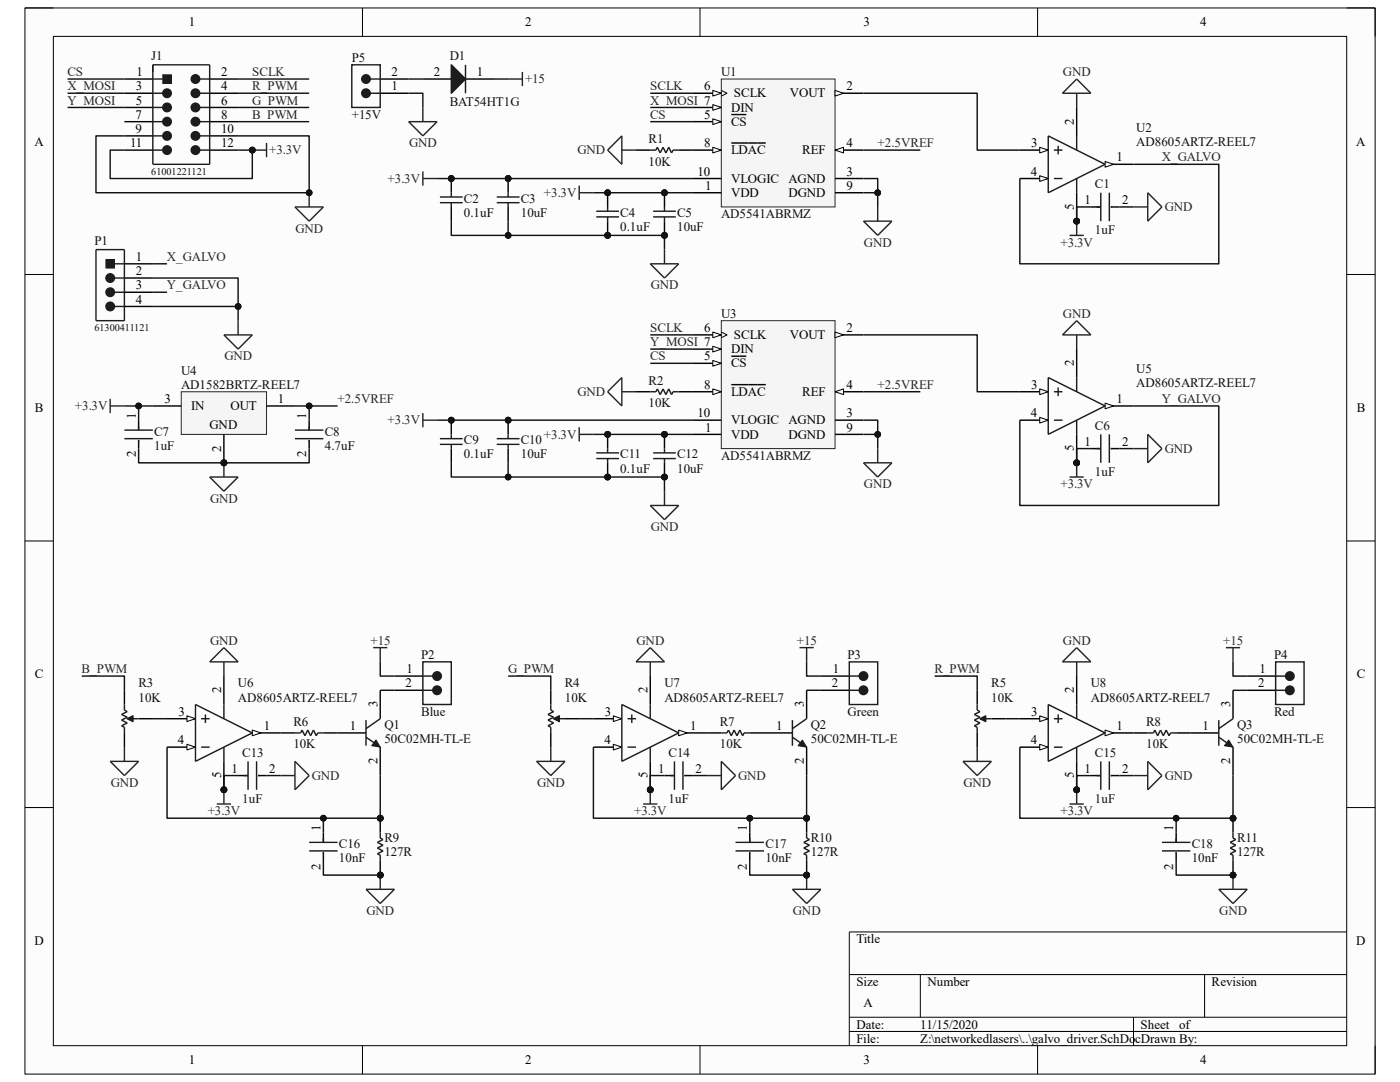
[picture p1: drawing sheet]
<svg xmlns="http://www.w3.org/2000/svg" width="279mm" height="216mm" viewBox="0 0 279 216" stroke-linecap="round" stroke-linejoin="round" font-family="sans-serif">
<defs><g id="words">
<g font-size="2.6">
<text x="37.7" y="5.2">1</text>
<text x="104.8" y="5.2">2</text>
<text x="172.3" y="5.2">3</text>
<text x="239.5" y="5.2">4</text>
<text x="27.3" y="15.2">1</text>
<text x="44.1" y="15.2">2</text>
<text x="78.1" y="15.2">2</text>
<text x="86.6" y="15.2">2</text>
<text x="95.2" y="15.2">1</text>
<text x="27.1" y="23.7">7</text>
<text x="27.1" y="20.9">5</text>
<text x="27.1" y="18">3</text>
<text x="44.1" y="18">4</text>
<text x="44.1" y="20.9">6</text>
<text x="44.1" y="23.7">8</text>
<text x="78.1" y="18">1</text>
<text x="140.5" y="18">6</text>
<text x="140.5" y="23.7">5</text>
<text x="145.9" y="22.3">DIN</text>
<text x="146.5" y="19.4">SCLK</text>
<text x="157.6" y="19.4">VOUT</text>
<text x="168.9" y="18">2</text>
<text x="6.9" y="29">A</text>
<text x="26" y="29.4">11</text>
<text x="27.1" y="26.5">9</text>
<text x="44.1" y="26.5">10</text>
<text x="44.1" y="29.4">12</text>
<text x="140.5" y="29.4">8</text>
<text x="145.9" y="25.1">CS</text>
<text x="168.9" y="29.4">4</text>
<text x="205.8" y="29.4">3</text>
<text x="214.3" y="24.8" transform="rotate(-90 214.3 24.8)">2</text>
<text x="270.7" y="29">A</text>
<text x="139.2" y="35.1">10</text>
<text x="145.9" y="30.8">LDAC</text>
<text x="160.1" y="30.8">REF</text>
<text x="168.9" y="35.1">3</text>
<text x="205.7" y="35.1">4</text>
<text x="222.8" y="32.2">1</text>
<text x="140.7" y="37.9">1</text>
<text x="145.9" y="39.3">VDD</text>
<text x="145.9" y="36.4">VLOGIC</text>
<text x="157.4" y="36.4">AGND</text>
<text x="157.4" y="39.3">DGND</text>
<text x="168.9" y="37.9">9</text>
<text x="214.3" y="41.8" transform="rotate(-90 214.3 41.8)">5</text>
<text x="216.5" y="40.7">1</text>
<text x="223.9" y="40.7">2</text>
<text x="27.1" y="52.1">1</text>
<text x="27.1" y="54.9">2</text>
<text x="27.1" y="57.7">3</text>
<text x="27.1" y="60.6">4</text>
<text x="140.5" y="66.3">6</text>
<text x="140.5" y="71.9">5</text>
<text x="145.9" y="70.5">DIN</text>
<text x="146.5" y="67.6">SCLK</text>
<text x="157.6" y="67.6">VOUT</text>
<text x="168.9" y="66.3">2</text>
<text x="140.5" y="77.6">8</text>
<text x="145.9" y="73.3">CS</text>
<text x="168.9" y="77.6">4</text>
<text x="205.8" y="77.6">3</text>
<text x="214.3" y="73.1" transform="rotate(-90 214.3 73.1)">2</text>
<text x="7" y="82.2">B</text>
<text x="27.1" y="83.6" transform="rotate(-90 27.1 83.6)">1</text>
<text x="32.8" y="80.4">3</text>
<text x="38.1" y="81.8">IN</text>
<text x="46" y="81.8">OUT</text>
<text x="55.5" y="80.4">1</text>
<text x="61.1" y="83.6" transform="rotate(-90 61.1 83.6)">1</text>
<text x="139.2" y="83.3">10</text>
<text x="145.9" y="79">LDAC</text>
<text x="160.1" y="79">REF</text>
<text x="168.9" y="83.3">3</text>
<text x="205.7" y="83.3">4</text>
<text x="222.8" y="80.4">1</text>
<text x="270.8" y="82.2">B</text>
<text x="41.8" y="85.6">GND</text>
<text x="140.7" y="86.1">1</text>
<text x="145.9" y="87.5">VDD</text>
<text x="145.9" y="84.7">VLOGIC</text>
<text x="157.4" y="84.7">AGND</text>
<text x="157.4" y="87.5">DGND</text>
<text x="168.9" y="86.1">9</text>
<text x="216.5" y="88.9">1</text>
<text x="223.9" y="88.9">2</text>
<text x="27.1" y="91.3" transform="rotate(-90 27.1 91.3)">2</text>
<text x="44.1" y="90.1" transform="rotate(-90 44.1 90.1)">2</text>
<text x="61.1" y="91.3" transform="rotate(-90 61.1 91.3)">2</text>
<text x="214.3" y="90" transform="rotate(-90 214.3 90)">5</text>
<text x="7" y="135.4">C</text>
<text x="80.9" y="137.2">2</text>
<text x="81.2" y="134.3">1</text>
<text x="166" y="137.2">2</text>
<text x="166.2" y="134.3">1</text>
<text x="251.1" y="137.2">2</text>
<text x="251.3" y="134.3">1</text>
<text x="270.8" y="135.4">C</text>
<text x="35.6" y="142.8">3</text>
<text x="44.1" y="138.3" transform="rotate(-90 44.1 138.3)">2</text>
<text x="75.3" y="141.1" transform="rotate(-90 75.3 141.1)">3</text>
<text x="120.7" y="142.8">3</text>
<text x="129.2" y="138.3" transform="rotate(-90 129.2 138.3)">2</text>
<text x="160.4" y="141.1" transform="rotate(-90 160.4 141.1)">3</text>
<text x="205.8" y="142.8">3</text>
<text x="214.3" y="138.3" transform="rotate(-90 214.3 138.3)">2</text>
<text x="245.5" y="141.1" transform="rotate(-90 245.5 141.1)">3</text>
<text x="35.5" y="148.5">4</text>
<text x="52.6" y="145.7">1</text>
<text x="69.8" y="145.7">1</text>
<text x="120.6" y="148.5">4</text>
<text x="137.7" y="145.7">1</text>
<text x="154.9" y="145.7">1</text>
<text x="205.7" y="148.5">4</text>
<text x="222.8" y="145.7">1</text>
<text x="240" y="145.7">1</text>
<text x="44.1" y="155.3" transform="rotate(-90 44.1 155.3)">5</text>
<text x="46.2" y="154.2">1</text>
<text x="53.7" y="154.2">2</text>
<text x="75.3" y="152.5" transform="rotate(-90 75.3 152.5)">2</text>
<text x="129.2" y="155.3" transform="rotate(-90 129.2 155.3)">5</text>
<text x="131.4" y="154.2">1</text>
<text x="138.8" y="154.2">2</text>
<text x="160.4" y="152.5" transform="rotate(-90 160.4 152.5)">2</text>
<text x="214.3" y="155.3" transform="rotate(-90 214.3 155.3)">5</text>
<text x="216.5" y="154.2">1</text>
<text x="223.9" y="154.2">2</text>
<text x="245.5" y="152.5" transform="rotate(-90 245.5 152.5)">2</text>
<text x="64" y="165.8" transform="rotate(-90 64 165.8)">1</text>
<text x="149.1" y="165.8" transform="rotate(-90 149.1 165.8)">1</text>
<text x="234.1" y="165.8" transform="rotate(-90 234.1 165.8)">1</text>
<text x="64" y="173.5" transform="rotate(-90 64 173.5)">2</text>
<text x="149.1" y="173.5" transform="rotate(-90 149.1 173.5)">2</text>
<text x="234.1" y="173.5" transform="rotate(-90 234.1 173.5)">2</text>
<text x="6.9" y="188.6">D</text>
<text x="170.9" y="188.2">Title</text>
<text x="270.7" y="188.6">D</text>
<text x="170.9" y="196.7">Size</text>
<text x="185.1" y="196.7">Number</text>
<text x="241.8" y="196.7">Revision</text>
<text x="172.3" y="201">A</text>
<text x="170.9" y="205.2">Date:</text>
<text x="170.9" y="208.1">File:</text>
<text x="183.6" y="208.1">Z:\networkedlasers\..\galvo_driver.SchDocDrawn By:</text>
<text x="183.6" y="205.2">11/15/2020</text>
<text x="227.6" y="205.2">Sheet</text>
<text x="235.3" y="205.2">of</text>
<text x="37.7" y="212.3">1</text>
<text x="104.8" y="212.3">2</text>
<text x="172.3" y="212.3">3</text>
<text x="239.5" y="212.3">4</text>
</g>
<g font-size="2.6" fill="#262626">
<text x="13.5" y="15.2">CS</text>
<text x="50.3" y="15.2">SCLK</text>
<text x="104.8" y="16.6">+15</text>
<text x="212.1" y="15.2">GND</text>
<text x="13.5" y="18">X_MOSI</text>
<text x="13.5" y="20.9">Y_MOSI</text>
<text x="50.3" y="18">R_PWM</text>
<text x="50.3" y="20.9">G_PWM</text>
<text x="50.3" y="23.7">B_PWM</text>
<text x="129.8" y="18">SCLK</text>
<text x="129.8" y="20.9">X_MOSI 7</text>
<text x="129.8" y="23.7">CS</text>
<text x="81.7" y="29.4">GND</text>
<text x="175.1" y="29.4">+2.5VREF</text>
<text x="53.7" y="30.8">+3.3V</text>
<text x="115.2" y="30.8">GND</text>
<text x="231.9" y="32.2">X_GALVO</text>
<text x="77.3" y="36.4">+3.3V</text>
<text x="108.5" y="39.3">+3.3V</text>
<text x="59" y="46.4">GND</text>
<text x="232.5" y="42.1">GND</text>
<text x="33.3" y="52.1">X_GALVO</text>
<text x="172.4" y="49.2">GND</text>
<text x="211.6" y="49.2">+3.3V</text>
<text x="33.3" y="57.7">Y_GALVO</text>
<text x="129.9" y="57.7">GND</text>
<text x="212.1" y="63.4">GND</text>
<text x="44.8" y="71.9">GND</text>
<text x="129.8" y="66.3">SCLK</text>
<text x="129.8" y="69.1">Y_MOSI 7</text>
<text x="129.8" y="71.9">CS</text>
<text x="175.1" y="77.6">+2.5VREF</text>
<text x="14.9" y="81.8">+3.3V</text>
<text x="67.4" y="80.4">+2.5VREF</text>
<text x="115.2" y="79">GND</text>
<text x="231.9" y="80.4">Y_GALVO</text>
<text x="77.3" y="84.7">+3.3V</text>
<text x="108.5" y="87.5">+3.3V</text>
<text x="232.5" y="90.3">GND</text>
<text x="42" y="100.3">GND</text>
<text x="172.4" y="97.5">GND</text>
<text x="211.6" y="97.5">+3.3V</text>
<text x="129.9" y="106">GND</text>
<text x="42" y="128.7">GND</text>
<text x="74" y="128.7">+15</text>
<text x="127" y="128.7">GND</text>
<text x="159" y="128.7">+15</text>
<text x="212.1" y="128.7">GND</text>
<text x="244.1" y="128.7">+15</text>
<text x="16.3" y="134.3">B_PWM</text>
<text x="101.4" y="134.3">G_PWM</text>
<text x="186.5" y="134.3">R_PWM</text>
<text x="62.2" y="155.6">GND</text>
<text x="147.3" y="155.6">GND</text>
<text x="232.5" y="155.6">GND</text>
<text x="22.1" y="157">GND</text>
<text x="107.2" y="157">GND</text>
<text x="192.3" y="157">GND</text>
<text x="41.4" y="162.7">+3.3V</text>
<text x="126.5" y="162.7">+3.3V</text>
<text x="211.6" y="162.7">+3.3V</text>
<text x="73.2" y="182.5">GND</text>
<text x="158.2" y="182.5">GND</text>
<text x="243.3" y="182.5">GND</text>
</g>
<g font-size="2.6" fill="#0e0e0e">
<text x="30.2" y="12.1">J1</text>
<text x="70.2" y="12.4">P5</text>
<text x="89.7" y="12.1">D1</text>
<text x="143.9" y="15.2">U1</text>
<text x="70.2" y="23.7">+15V</text>
<text x="89.7" y="21.2">BAT54HT1G</text>
<text x="129.5" y="28.5">R1</text>
<text x="226.8" y="26.2">U2</text>
<text x="226.8" y="29.1">AD8605ARTZ-REEL7</text>
<text x="129.5" y="33.1">10K</text>
<text x="92.6" y="40.4">C2</text>
<text x="103.9" y="40.4">C3</text>
<text x="218.5" y="37.6">C1</text>
<text x="92.6" y="43.3">0.1uF</text>
<text x="103.9" y="43.3">10uF</text>
<text x="123.8" y="43.3">C4</text>
<text x="123.8" y="46.1">0.1uF</text>
<text x="135.1" y="43.3">C5</text>
<text x="135.1" y="46.1">10uF</text>
<text x="143.9" y="43.6">AD5541ABRMZ</text>
<text x="218.5" y="46.7">1uF</text>
<text x="18.8" y="48.9">P1</text>
<text x="143.9" y="63.4">U3</text>
<text x="36.2" y="74.8">U4</text>
<text x="36.2" y="77.6">AD1582BRTZ-REEL7</text>
<text x="129.5" y="76.8">R2</text>
<text x="226.8" y="74.5">U5</text>
<text x="226.8" y="77.3">AD8605ARTZ-REEL7</text>
<text x="129.5" y="81.3">10K</text>
<text x="30.8" y="87">C7</text>
<text x="30.8" y="89.8">1uF</text>
<text x="64.8" y="87">C8</text>
<text x="64.8" y="89.8">4.7uF</text>
<text x="92.6" y="88.6">C9</text>
<text x="103.9" y="88.6">C10</text>
<text x="218.5" y="85.8">C6</text>
<text x="92.6" y="91.5">0.1uF</text>
<text x="103.9" y="91.5">10uF</text>
<text x="123.8" y="91.5">C11</text>
<text x="123.8" y="94.3">0.1uF</text>
<text x="135.1" y="91.5">C12</text>
<text x="135.1" y="94.3">10uF</text>
<text x="143.9" y="91.8">AD5541ABRMZ</text>
<text x="218.5" y="94.9">1uF</text>
<text x="84.1" y="131.5">P2</text>
<text x="169.2" y="131.5">P3</text>
<text x="254.3" y="131.5">P4</text>
<text x="27.6" y="137.2">R3</text>
<text x="47.5" y="137.2">U6</text>
<text x="112.7" y="137.2">R4</text>
<text x="132.6" y="137.2">U7</text>
<text x="197.8" y="137.2">R5</text>
<text x="217.7" y="137.2">U8</text>
<text x="27.6" y="140">10K</text>
<text x="47.5" y="140">AD8605ARTZ-REEL7</text>
<text x="84.1" y="142.8">Blue</text>
<text x="112.7" y="140">10K</text>
<text x="132.6" y="140">AD8605ARTZ-REEL7</text>
<text x="169.2" y="142.8">Green</text>
<text x="197.8" y="140">10K</text>
<text x="217.7" y="140">AD8605ARTZ-REEL7</text>
<text x="254.3" y="142.8">Red</text>
<text x="58.5" y="144.8">R6</text>
<text x="58.5" y="149.4">10K</text>
<text x="76.7" y="145.4">Q1</text>
<text x="76.7" y="148.2">50C02MH-TL-E</text>
<text x="143.6" y="144.8">R7</text>
<text x="143.6" y="149.4">10K</text>
<text x="161.8" y="145.4">Q2</text>
<text x="161.8" y="148.2">50C02MH-TL-E</text>
<text x="228.7" y="144.8">R8</text>
<text x="228.7" y="149.4">10K</text>
<text x="246.9" y="145.4">Q3</text>
<text x="246.9" y="148.2">50C02MH-TL-E</text>
<text x="48.3" y="151">C13</text>
<text x="133.4" y="151">C14</text>
<text x="218.5" y="151">C15</text>
<text x="48.3" y="160.1">1uF</text>
<text x="133.4" y="160.1">1uF</text>
<text x="218.5" y="160.1">1uF</text>
<text x="67.6" y="169.2">C16</text>
<text x="67.6" y="172">10nF</text>
<text x="76.7" y="168.1">R9</text>
<text x="76.7" y="170.9">127R</text>
<text x="152.7" y="169.2">C17</text>
<text x="152.7" y="172">10nF</text>
<text x="161.8" y="168.1">R10</text>
<text x="161.8" y="170.9">127R</text>
<text x="237.8" y="169.2">C18</text>
<text x="237.8" y="172">10nF</text>
<text x="246.9" y="168.1">R11</text>
<text x="246.9" y="170.9">127R</text>
</g>
<g font-size="2" fill="#0e0e0e">
<text x="30.2" y="34.9">61001221121</text>
<text x="18.8" y="66.1">61300411121</text>
</g>
</g></defs>
<path d="M5 1.6h269.4v212.7h-269.4z" fill-rule="evenodd" fill="#fcfcfc"/>
<path d="M5 1.6h269.4v212.7h-269.4z" fill="none" stroke="#000" stroke-width=".2"/>
<path d="M10.6 7.3h258.2v201.4h-258.2z" fill-rule="evenodd" fill="#fcfcfc"/>
<g fill="none" stroke="#000" stroke-width=".2">
<path d="M5 1.6h5.6M10.6 7.3h258.2v201.4h-258.2zM72.3 1.6v5.7M139.7 1.6v5.7M207.1 1.6v5.7M268.8 1.6h5.6v5.7M5 54.8h5.6M268.8 54.8h5.6M5 107.9h5.6M268.8 107.9h5.6M5 161.1h5.6M268.8 161.1h5.6"/>
<path d="M169.5 194.5h99.3M183.7 194.5v8.5M240.4 194.5v8.5M268.8 186h-99.3v22.7M72.3 208.7v5.6M139.7 208.7v5.6M169.5 203h99.3M169.5 205.8h99.3M207.1 208.7v5.6M226.2 203v5.7M274.4 208.7v5.6"/>
</g>
<circle cx="39" cy="18.6" r=".85" fill="#1c1c1c"/>
<circle cx="39" cy="18.6" r=".85" fill="none" stroke="#1c1c1c" stroke-width=".28"/>
<circle cx="33.3" cy="21.4" r=".85" fill="#1c1c1c"/>
<circle cx="33.3" cy="21.4" r=".85" fill="none" stroke="#1c1c1c" stroke-width=".28"/>
<circle cx="33.3" cy="24.3" r=".85" fill="#1c1c1c"/>
<circle cx="33.3" cy="24.3" r=".85" fill="none" stroke="#1c1c1c" stroke-width=".28"/>
<circle cx="33.3" cy="27.1" r=".85" fill="#1c1c1c"/>
<circle cx="33.3" cy="27.1" r=".85" fill="none" stroke="#1c1c1c" stroke-width=".28"/>
<circle cx="33.3" cy="29.9" r=".85" fill="#1c1c1c"/>
<circle cx="33.3" cy="29.9" r=".85" fill="none" stroke="#1c1c1c" stroke-width=".28"/>
<circle cx="39" cy="29.9" r=".85" fill="#1c1c1c"/>
<circle cx="39" cy="29.9" r=".85" fill="none" stroke="#1c1c1c" stroke-width=".28"/>
<circle cx="39" cy="27.1" r=".85" fill="#1c1c1c"/>
<circle cx="39" cy="27.1" r=".85" fill="none" stroke="#1c1c1c" stroke-width=".28"/>
<circle cx="39" cy="24.3" r=".85" fill="#1c1c1c"/>
<circle cx="39" cy="24.3" r=".85" fill="none" stroke="#1c1c1c" stroke-width=".28"/>
<circle cx="39" cy="21.4" r=".85" fill="#1c1c1c"/>
<circle cx="39" cy="21.4" r=".85" fill="none" stroke="#1c1c1c" stroke-width=".28"/>
<circle cx="39" cy="15.8" r=".85" fill="#1c1c1c"/>
<circle cx="39" cy="15.8" r=".85" fill="none" stroke="#1c1c1c" stroke-width=".28"/>
<circle cx="33.3" cy="18.6" r=".85" fill="#1c1c1c"/>
<g fill="none" stroke="#1c1c1c" stroke-width=".28">
<path d="M30.5 18.6h2M30.5 15.8h2M30.5 12.9h11.3v19.9h-11.3zM39.9 18.6h1.9M39.9 15.8h1.9M30.5 21.4h2M30.5 24.3h2M30.5 27.1h2M30.5 30h2M39.9 21.4h1.9M39.9 24.3h1.9M39.9 27.1h1.9"/>
<path d="M39.9 30h1.9"/>
<circle cx="33.3" cy="18.6" r=".85"/>
</g>
<path d="M24.8 18.6h5.7M24.8 15.8h5.7M41.8 18.6h5.7M41.8 15.8h5.7M24.8 21.4h5.7M24.8 24.3h5.7M24.8 27.1h5.7M24.8 30h5.7M41.8 21.4h5.7M41.8 24.3h5.7M41.8 27.1h5.7M41.8 30h5.7" fill="none" stroke="#000" stroke-width=".28"/>
<path d="M32.5 14.9h1.7v1.7h-1.7z" fill-rule="evenodd" fill="#1c1c1c"/>
<path d="M32.5 14.9h1.7v1.7h-1.7z" fill="none" stroke="#1c1c1c" stroke-width=".2"/>
<path d="M61.7 38.5v2.8M58.9 41.3h5.6l-2.8 2.8z" fill="none" stroke="#262626" stroke-width=".28"/>
<circle cx="61.7" cy="38.5" r=".57" fill="#0e0e0e"/>
<circle cx="61.7" cy="38.5" r=".57" fill="none" stroke="#0e0e0e" stroke-width=".2"/>
<path d="M144 15.8h22.7v25.5h-22.7z" fill-rule="evenodd" fill="#f5f5f5"/>
<path d="M144 15.8h22.7v25.5h-22.7z" fill="none" stroke="#262626" stroke-width=".2"/>
<path d="M166.7 18.6h5.6M138.3 38.5h5.7" fill="none" stroke="#000" stroke-width=".29"/>
<path d="M166.7 18l1.6 .6-1.6 .6z" fill="#fbfbfb"/>
<path d="M166.7 18l1.6 .6-1.6 .6z" fill="none" stroke="#000" stroke-width=".2"/>
<path d="M166.7 35.6h5.6M166.7 30h5.6" fill="none" stroke="#000" stroke-width=".29"/>
<path d="M166.7 30l1.6-.6v1.1z" fill="#fbfbfb"/>
<path d="M166.7 30l1.6-.6v1.1z" fill="none" stroke="#000" stroke-width=".2"/>
<path d="M138.3 24.3h5.7" fill="none" stroke="#000" stroke-width=".29"/>
<path d="M142.3 23.7l1.7 .6-1.7 .5z" fill="#fbfbfb"/>
<path d="M142.3 23.7l1.7 .6-1.7 .5z" fill="none" stroke="#000" stroke-width=".2"/>
<path d="M138.3 18.6h5.7M145.9 22.9h3" fill="none" stroke="#000" stroke-width=".29"/>
<path d="M142.3 18l1.7 .6-1.7 .6z" fill="#fbfbfb"/>
<path d="M142.3 18l1.7 .6-1.7 .6zM144 18l1.1 .6-1.1 .6" fill="none" stroke="#000" stroke-width=".2"/>
<path d="M138.3 21.4h5.7" fill="none" stroke="#000" stroke-width=".29"/>
<path d="M142.3 20.9l1.7 .5-1.7 .6z" fill="#fbfbfb"/>
<path d="M142.3 20.9l1.7 .5-1.7 .6z" fill="none" stroke="#000" stroke-width=".2"/>
<path d="M138.3 30h5.7" fill="none" stroke="#000" stroke-width=".29"/>
<path d="M142.3 29.4l1.7 .6-1.7 .5z" fill="#fbfbfb"/>
<path d="M142.3 29.4l1.7 .6-1.7 .5z" fill="none" stroke="#000" stroke-width=".2"/>
<path d="M138.3 35.6h5.7M145.9 28.5h6.9M166.7 38.5h5.6M217.7 41.3h2M221.7 41.3h1.7" fill="none" stroke="#000" stroke-width=".29"/>
<path d="M214.9 15.8l2.8 2.8h-5.7zM214.9 18.6v2.8M172.3 44.1h5.7l-2.8 2.9zM175.2 41.3v2.8" fill="none" stroke="#262626" stroke-width=".29"/>
<path d="M219.7 38.5v5.6M221.4 38.5v5.6M218.8 41.3h.9M221.7 41.3h.3" fill="none" stroke="#1c1c1c" stroke-width=".29"/>
<circle cx="132.6" cy="47" r=".57" fill="#0e0e0e"/>
<circle cx="132.6" cy="47" r=".57" fill="none" stroke="#0e0e0e" stroke-width=".2"/>
<circle cx="132.6" cy="38.5" r=".57" fill="#0e0e0e"/>
<circle cx="132.6" cy="38.5" r=".57" fill="none" stroke="#0e0e0e" stroke-width=".2"/>
<path d="M132.6 44.1v2.9" fill="none" stroke="#000" stroke-width=".29"/>
<circle cx="132.6" cy="47" r=".57" fill="#0e0e0e"/>
<circle cx="132.6" cy="47" r=".57" fill="none" stroke="#0e0e0e" stroke-width=".2"/>
<path d="M132.6 38.5v2.8" fill="none" stroke="#000" stroke-width=".29"/>
<circle cx="132.6" cy="38.5" r=".57" fill="#0e0e0e"/>
<circle cx="132.6" cy="38.5" r=".57" fill="none" stroke="#0e0e0e" stroke-width=".2"/>
<path d="M130.3 42.1h4.6M130.3 43.3h4.6M132.6 41.3v.8M132.6 43.3v.8" fill="none" stroke="#1c1c1c" stroke-width=".29"/>
<circle cx="121.3" cy="38.5" r=".57" fill="#0e0e0e"/>
<circle cx="121.3" cy="38.5" r=".57" fill="none" stroke="#0e0e0e" stroke-width=".2"/>
<circle cx="121.3" cy="47" r=".57" fill="#0e0e0e"/>
<circle cx="121.3" cy="47" r=".57" fill="none" stroke="#0e0e0e" stroke-width=".2"/>
<path d="M121.3 38.5v2.8" fill="none" stroke="#000" stroke-width=".29"/>
<circle cx="121.3" cy="38.5" r=".57" fill="#0e0e0e"/>
<circle cx="121.3" cy="38.5" r=".57" fill="none" stroke="#0e0e0e" stroke-width=".2"/>
<path d="M121.3 44.1v2.9" fill="none" stroke="#000" stroke-width=".29"/>
<circle cx="121.3" cy="47" r=".57" fill="#0e0e0e"/>
<circle cx="121.3" cy="47" r=".57" fill="none" stroke="#0e0e0e" stroke-width=".2"/>
<path d="M129.8 30h1.1l.3-.6 .6 1.1 .5-1.1 .6 1.1 .6-1.1 .5 1.1 .3-.5h1.1M119 43.3h4.5M119 42.1h4.5M121.3 41.3v.8M121.3 43.3v.8" fill="none" stroke="#1c1c1c" stroke-width=".29"/>
<path d="M126.9 30h2.9M135.4 30h2.9" fill="none" stroke="#000" stroke-width=".29"/>
<path d="M121.3 30l2.8-2.9v5.7zM124.1 30h2.8" fill="none" stroke="#262626" stroke-width=".29"/>
<circle cx="101.4" cy="35.6" r=".57" fill="#0e0e0e"/>
<circle cx="101.4" cy="35.6" r=".57" fill="none" stroke="#0e0e0e" stroke-width=".2"/>
<path d="M101.4 35.6v2.9M101.4 41.3v2.8" fill="none" stroke="#000" stroke-width=".29"/>
<circle cx="101.4" cy="35.6" r=".57" fill="#0e0e0e"/>
<circle cx="101.4" cy="35.6" r=".57" fill="none" stroke="#0e0e0e" stroke-width=".2"/>
<path d="M99.1 39.3h4.6M101.4 38.5v.8M99.1 40.4h4.6M101.4 40.4v.9" fill="none" stroke="#1c1c1c" stroke-width=".29"/>
<circle cx="90.1" cy="35.6" r=".57" fill="#0e0e0e"/>
<circle cx="90.1" cy="35.6" r=".57" fill="none" stroke="#0e0e0e" stroke-width=".2"/>
<path d="M90.1 35.6v2.9" fill="none" stroke="#000" stroke-width=".29"/>
<circle cx="90.1" cy="35.6" r=".57" fill="#0e0e0e"/>
<circle cx="90.1" cy="35.6" r=".57" fill="none" stroke="#0e0e0e" stroke-width=".2"/>
<path d="M90.1 41.3v2.8" fill="none" stroke="#000" stroke-width=".29"/>
<path d="M87.8 39.3h4.5M90.1 38.5v.8M87.8 40.4h4.5M90.1 40.4v.9" fill="none" stroke="#1c1c1c" stroke-width=".29"/>
<path d="M84.4 34.2v2.8" fill="none" stroke="#262626" stroke-width=".28"/>
<path d="M84.4 35.6h2.8M115.6 37v2.9M115.6 38.5h2.8M229.1 38.5l2.8 2.8-2.8 2.8zM129.8 52.6h5.6l-2.8 2.9zM132.6 49.8v2.8M226.2 41.3h2.9" fill="none" stroke="#262626" stroke-width=".29"/>
<circle cx="22" cy="55.5" r=".85" fill="#1c1c1c"/>
<g fill="none" stroke="#1c1c1c" stroke-width=".28">
<path d="M22.8 55.5h2M22.8 52.6h2"/>
<circle cx="22" cy="55.5" r=".85"/>
</g>
<path d="M24.8 55.5h5.7M24.8 52.6h5.7" fill="none" stroke="#000" stroke-width=".28"/>
<path d="M21.1 51.8h1.7v1.7h-1.7z" fill-rule="evenodd" fill="#1c1c1c"/>
<path d="M21.1 51.8h1.7v1.7h-1.7z" fill="none" stroke="#1c1c1c" stroke-width=".2"/>
<circle cx="22" cy="61.1" r=".85" fill="#1c1c1c"/>
<circle cx="22" cy="61.1" r=".85" fill="none" stroke="#1c1c1c" stroke-width=".28"/>
<circle cx="22" cy="58.3" r=".85" fill="#1c1c1c"/>
<g fill="none" stroke="#1c1c1c" stroke-width=".28">
<path d="M19.2 49.8h5.6v14.2h-5.6zM22.8 58.3h2M22.8 61.2h2"/>
<circle cx="22" cy="58.3" r=".85"/>
</g>
<path d="M24.8 58.3h5.7M24.8 61.2h5.7" fill="none" stroke="#000" stroke-width=".28"/>
<path d="M44.7 66.8h5.7l-2.9 2.9zM47.5 64v2.8" fill="none" stroke="#262626" stroke-width=".28"/>
<path d="M144 64h22.7v25.5h-22.7z" fill-rule="evenodd" fill="#f5f5f5"/>
<path d="M144 64h22.7v25.5h-22.7z" fill="none" stroke="#262626" stroke-width=".2"/>
<path d="M166.7 66.8h5.6M138.3 86.7h5.7" fill="none" stroke="#000" stroke-width=".29"/>
<path d="M166.7 66.3l1.6 .5-1.6 .6z" fill="#fbfbfb"/>
<path d="M166.7 66.3l1.6 .5-1.6 .6z" fill="none" stroke="#000" stroke-width=".2"/>
<path d="M166.7 78.2h5.6M166.7 83.8h5.6" fill="none" stroke="#000" stroke-width=".29"/>
<path d="M166.7 78.2l1.6-.6v1.1z" fill="#fbfbfb"/>
<path d="M166.7 78.2l1.6-.6v1.1z" fill="none" stroke="#000" stroke-width=".2"/>
<path d="M138.3 72.5h5.7" fill="none" stroke="#000" stroke-width=".29"/>
<path d="M142.3 71.9l1.7 .6-1.7 .6z" fill="#fbfbfb"/>
<path d="M142.3 71.9l1.7 .6-1.7 .6z" fill="none" stroke="#000" stroke-width=".2"/>
<path d="M138.3 66.8h5.7M145.9 71.1h3" fill="none" stroke="#000" stroke-width=".29"/>
<path d="M142.3 66.3l1.7 .5-1.7 .6z" fill="#fbfbfb"/>
<path d="M142.3 66.3l1.7 .5-1.7 .6zM144 66.3l1.1 .5-1.1 .6" fill="none" stroke="#000" stroke-width=".2"/>
<path d="M138.3 69.7h5.7" fill="none" stroke="#000" stroke-width=".29"/>
<path d="M142.3 69.1l1.7 .6-1.7 .5z" fill="#fbfbfb"/>
<path d="M142.3 69.1l1.7 .6-1.7 .5z" fill="none" stroke="#000" stroke-width=".2"/>
<path d="M138.3 78.2h5.7" fill="none" stroke="#000" stroke-width=".29"/>
<path d="M142.3 77.6l1.7 .6-1.7 .5z" fill="#fbfbfb"/>
<path d="M142.3 77.6l1.7 .6-1.7 .5z" fill="none" stroke="#000" stroke-width=".2"/>
<path d="M145.9 76.8h6.9M138.3 83.8h5.7M166.7 86.7h5.6M217.7 89.5h2M221.7 89.5h1.7" fill="none" stroke="#000" stroke-width=".29"/>
<path d="M214.9 64l2.8 2.8h-5.7zM214.9 66.8v2.9M172.3 92.4h5.7l-2.8 2.8zM175.2 89.5v2.9" fill="none" stroke="#262626" stroke-width=".29"/>
<path d="M218.8 89.5h.9M219.7 86.7v5.7M221.4 86.7v5.7M221.7 89.5h.3" fill="none" stroke="#1c1c1c" stroke-width=".29"/>
<circle cx="132.6" cy="95.2" r=".57" fill="#0e0e0e"/>
<circle cx="132.6" cy="95.2" r=".57" fill="none" stroke="#0e0e0e" stroke-width=".2"/>
<circle cx="132.6" cy="86.7" r=".57" fill="#0e0e0e"/>
<circle cx="132.6" cy="86.7" r=".57" fill="none" stroke="#0e0e0e" stroke-width=".2"/>
<path d="M132.6 92.4v2.8" fill="none" stroke="#000" stroke-width=".29"/>
<circle cx="132.6" cy="95.2" r=".57" fill="#0e0e0e"/>
<circle cx="132.6" cy="95.2" r=".57" fill="none" stroke="#0e0e0e" stroke-width=".2"/>
<path d="M132.6 86.7v2.8" fill="none" stroke="#000" stroke-width=".29"/>
<circle cx="132.6" cy="86.7" r=".57" fill="#0e0e0e"/>
<circle cx="132.6" cy="86.7" r=".57" fill="none" stroke="#0e0e0e" stroke-width=".2"/>
<path d="M130.3 90.4h4.6M130.3 91.5h4.6M132.6 89.5v.9M132.6 91.5v.9" fill="none" stroke="#1c1c1c" stroke-width=".29"/>
<circle cx="121.3" cy="86.7" r=".57" fill="#0e0e0e"/>
<circle cx="121.3" cy="86.7" r=".57" fill="none" stroke="#0e0e0e" stroke-width=".2"/>
<circle cx="121.3" cy="95.2" r=".57" fill="#0e0e0e"/>
<circle cx="121.3" cy="95.2" r=".57" fill="none" stroke="#0e0e0e" stroke-width=".2"/>
<path d="M121.3 86.7v2.8" fill="none" stroke="#000" stroke-width=".29"/>
<circle cx="121.3" cy="86.7" r=".57" fill="#0e0e0e"/>
<circle cx="121.3" cy="86.7" r=".57" fill="none" stroke="#0e0e0e" stroke-width=".2"/>
<path d="M121.3 92.4v2.8" fill="none" stroke="#000" stroke-width=".29"/>
<circle cx="121.3" cy="95.2" r=".57" fill="#0e0e0e"/>
<circle cx="121.3" cy="95.2" r=".57" fill="none" stroke="#0e0e0e" stroke-width=".2"/>
<path d="M129.8 78.2h1.1l.3-.6 .6 1.1 .5-1.1 .6 1.1 .6-1.1 .5 1.1 .3-.5h1.1M119 91.5h4.5M119 90.4h4.5M121.3 89.5v.9M121.3 91.5v.9" fill="none" stroke="#1c1c1c" stroke-width=".29"/>
<path d="M126.9 78.2h2.9M135.4 78.2h2.9" fill="none" stroke="#000" stroke-width=".29"/>
<path d="M124.1 75.3v5.7l-2.8-2.8zM124.1 78.2h2.8" fill="none" stroke="#262626" stroke-width=".29"/>
<circle cx="101.4" cy="83.8" r=".57" fill="#0e0e0e"/>
<circle cx="101.4" cy="83.8" r=".57" fill="none" stroke="#0e0e0e" stroke-width=".2"/>
<path d="M101.4 83.8v2.9M101.4 89.5v2.9" fill="none" stroke="#000" stroke-width=".29"/>
<circle cx="101.4" cy="83.8" r=".57" fill="#0e0e0e"/>
<circle cx="101.4" cy="83.8" r=".57" fill="none" stroke="#0e0e0e" stroke-width=".2"/>
<path d="M99.1 87.5h4.6M99.1 88.7h4.6M101.4 86.7v.8M101.4 88.7v.8" fill="none" stroke="#1c1c1c" stroke-width=".29"/>
<circle cx="90.1" cy="83.8" r=".57" fill="#0e0e0e"/>
<circle cx="90.1" cy="83.8" r=".57" fill="none" stroke="#0e0e0e" stroke-width=".2"/>
<path d="M90.1 83.8v2.9" fill="none" stroke="#000" stroke-width=".29"/>
<circle cx="90.1" cy="83.8" r=".57" fill="#0e0e0e"/>
<circle cx="90.1" cy="83.8" r=".57" fill="none" stroke="#0e0e0e" stroke-width=".2"/>
<path d="M90.1 89.5v2.9" fill="none" stroke="#000" stroke-width=".29"/>
<path d="M87.8 88.7h4.5M87.8 87.5h4.5M90.1 86.7v.8M90.1 88.7v.8" fill="none" stroke="#1c1c1c" stroke-width=".29"/>
<path d="M84.4 82.4v2.9" fill="none" stroke="#262626" stroke-width=".28"/>
<path d="M84.4 83.8h2.8M115.6 85.3v2.8M115.6 86.7h2.8M132.6 98v2.9M226.2 89.5h2.9M229.1 86.7l2.8 2.8-2.8 2.9zM129.8 100.9h5.6l-2.8 2.8z" fill="none" stroke="#262626" stroke-width=".29"/>
<circle cx="44.7" cy="92.3" r=".57" fill="#0e0e0e"/>
<circle cx="44.7" cy="92.3" r=".57" fill="none" stroke="#0e0e0e" stroke-width=".2"/>
<path d="M36.2 78.2h17v8.5h-17z" fill-rule="evenodd" fill="#f5f5f5"/>
<path d="M36.2 78.2h17v8.5h-17z" fill="none" stroke="#262626" stroke-width=".2"/>
<path d="M53.2 81h5.7" fill="none" stroke="#000" stroke-width=".28"/>
<path d="M44.7 86.7v5.7" fill="none" stroke="#000" stroke-width=".29"/>
<circle cx="44.7" cy="92.3" r=".57" fill="#0e0e0e"/>
<circle cx="44.7" cy="92.3" r=".57" fill="none" stroke="#0e0e0e" stroke-width=".2"/>
<path d="M27.7 83.8v2M30.5 81h5.7" fill="none" stroke="#000" stroke-width=".28"/>
<path d="M27.7 87.8v1.7" fill="none" stroke="#000" stroke-width=".29"/>
<path d="M24.8 85.8h5.7M27.7 85v.8" fill="none" stroke="#1c1c1c" stroke-width=".28"/>
<path d="M24.8 87.5h5.7M27.7 87.8v.3" fill="none" stroke="#1c1c1c" stroke-width=".29"/>
<path d="M41.8 95.2h5.7l-2.8 2.8zM44.7 92.4v2.8" fill="none" stroke="#262626" stroke-width=".29"/>
<circle cx="44.7" cy="92.3" r=".57" fill="#0e0e0e"/>
<circle cx="44.7" cy="92.3" r=".57" fill="none" stroke="#0e0e0e" stroke-width=".2"/>
<path d="M61.7 83.8v2" fill="none" stroke="#000" stroke-width=".28"/>
<path d="M61.7 87.8v1.7M248.9 137.7h5.7M248.9 134.9h5.7M234.7 166.1v2M234.7 170.1v1.7" fill="none" stroke="#000" stroke-width=".29"/>
<path d="M58.9 85.8h5.6M61.7 85v.8" fill="none" stroke="#1c1c1c" stroke-width=".28"/>
<path d="M58.9 87.5h5.6M61.7 87.8v.3M254.6 132.1h5.7v8.5h-5.7zM231.9 168.1h5.7M231.9 169.8h5.7M234.7 167.2v.9M234.7 170.1v.3" fill="none" stroke="#1c1c1c" stroke-width=".29"/>
<path d="M22 79.6v2.8M22 81h2.8" fill="none" stroke="#262626" stroke-width=".28"/>
<circle cx="257.4" cy="134.9" r=".85" fill="#1c1c1c"/>
<circle cx="257.4" cy="134.9" r=".85" fill="none" stroke="#1c1c1c" stroke-width=".29"/>
<circle cx="257.4" cy="137.7" r=".85" fill="#1c1c1c"/>
<g fill="none" stroke="#1c1c1c" stroke-width=".29">
<path d="M254.6 137.7h2M254.6 134.9h2"/>
<circle cx="257.4" cy="137.7" r=".85"/>
</g>
<path d="M244.7 129.2h2.8M246.1 129.2v2.9M243.2 177.5h5.7l-2.8 2.8zM246.1 174.6v2.9" fill="none" stroke="#262626" stroke-width=".29"/>
<circle cx="246.1" cy="174.6" r=".57" fill="#0e0e0e"/>
<circle cx="246.1" cy="174.6" r=".57" fill="none" stroke="#0e0e0e" stroke-width=".2"/>
<path d="M226.2 146.3h2.9M234.7 146.3h2.9" fill="none" stroke="#000" stroke-width=".29"/>
<path d="M229.1 146.3h1.1l.3-.6 .5 1.1 .6-1.1 .6 1.1 .5-1.1 .6 1.1 .3-.5h1.1" fill="none" stroke="#1c1c1c" stroke-width=".29"/>
<circle cx="246.1" cy="163.3" r=".57" fill="#0e0e0e"/>
<circle cx="246.1" cy="163.3" r=".57" fill="none" stroke="#0e0e0e" stroke-width=".2"/>
<circle cx="246.1" cy="174.6" r=".57" fill="#0e0e0e"/>
<circle cx="246.1" cy="174.6" r=".57" fill="none" stroke="#0e0e0e" stroke-width=".2"/>
<path d="M246.1 163.3v2.8" fill="none" stroke="#000" stroke-width=".29"/>
<circle cx="246.1" cy="163.3" r=".57" fill="#0e0e0e"/>
<circle cx="246.1" cy="163.3" r=".57" fill="none" stroke="#0e0e0e" stroke-width=".2"/>
<path d="M246.1 171.8v2.8" fill="none" stroke="#000" stroke-width=".29"/>
<circle cx="246.1" cy="174.6" r=".57" fill="#0e0e0e"/>
<circle cx="246.1" cy="174.6" r=".57" fill="none" stroke="#0e0e0e" stroke-width=".2"/>
<path d="M195 140.6v1.1l.6 .3-1.2 .6 1.2 .5-1.2 .6 1.2 .6-1.2 .5 .6 .3v1.2M196.7 143.4h1.2M218.8 154.8h.9M219.7 151.9v5.7M221.4 151.9v5.7M221.7 154.8h.3M246.1 166.1v1.1l.5 .3-1.1 .6 1.1 .6-1.1 .5 1.1 .6-1.1 .6 .6 .2v1.2" fill="none" stroke="#1c1c1c" stroke-width=".29"/>
<path d="M214.9 129.2l2.8 2.9h-5.7zM214.9 132.1v2.8M192.2 151.9h5.7l-2.9 2.9zM195 149.1v2.8M226.2 154.8h2.9M229.1 151.9l2.8 2.9-2.8 2.8z" fill="none" stroke="#262626" stroke-width=".29"/>
<path d="M195 137.7v2.9M195 146.3v2.8M197.9 143.4h2.8M217.7 154.8h2M221.7 154.8h1.7" fill="none" stroke="#000" stroke-width=".29"/>
<path d="M195.6 143.4l1.1-.6v1.2z" fill="#1c1c1c"/>
<path d="M169.5 132.1h5.7v8.5h-5.7zM195.6 143.4l1.1-.6v1.2zM146.8 168.1h5.7M146.8 169.8h5.7M149.6 167.2v.9M149.6 170.1v.3" fill="none" stroke="#1c1c1c" stroke-width=".29"/>
<path d="M163.8 137.7h5.7M163.8 134.9h5.7M149.6 166.1v2M149.6 170.1v1.7" fill="none" stroke="#000" stroke-width=".29"/>
<circle cx="172.3" cy="134.9" r=".85" fill="#1c1c1c"/>
<circle cx="172.3" cy="134.9" r=".85" fill="none" stroke="#1c1c1c" stroke-width=".29"/>
<circle cx="172.3" cy="137.7" r=".85" fill="#1c1c1c"/>
<g fill="none" stroke="#1c1c1c" stroke-width=".29">
<path d="M169.5 137.7h2M169.5 134.9h2"/>
<circle cx="172.3" cy="137.7" r=".85"/>
</g>
<path d="M159.6 129.2h2.8M161 129.2v2.9M158.1 177.5h5.7l-2.8 2.8zM161 174.6v2.9" fill="none" stroke="#262626" stroke-width=".29"/>
<circle cx="161" cy="174.6" r=".57" fill="#0e0e0e"/>
<circle cx="161" cy="174.6" r=".57" fill="none" stroke="#0e0e0e" stroke-width=".2"/>
<path d="M141.1 146.2h2.9M149.6 146.2h2.9" fill="none" stroke="#000" stroke-width=".29"/>
<path d="M144 146.2h1.1l.3-.5 .5 1.1 .6-1.1 .6 1.1 .5-1.1 .6 1.1 .3-.6h1.1" fill="none" stroke="#1c1c1c" stroke-width=".29"/>
<circle cx="161" cy="163.3" r=".57" fill="#0e0e0e"/>
<circle cx="161" cy="163.3" r=".57" fill="none" stroke="#0e0e0e" stroke-width=".2"/>
<circle cx="161" cy="174.6" r=".57" fill="#0e0e0e"/>
<circle cx="161" cy="174.6" r=".57" fill="none" stroke="#0e0e0e" stroke-width=".2"/>
<path d="M161 163.3v2.8" fill="none" stroke="#000" stroke-width=".29"/>
<circle cx="161" cy="163.3" r=".57" fill="#0e0e0e"/>
<circle cx="161" cy="163.3" r=".57" fill="none" stroke="#0e0e0e" stroke-width=".2"/>
<path d="M161 171.8v2.8" fill="none" stroke="#000" stroke-width=".29"/>
<circle cx="161" cy="174.6" r=".57" fill="#0e0e0e"/>
<circle cx="161" cy="174.6" r=".57" fill="none" stroke="#0e0e0e" stroke-width=".2"/>
<path d="M109.9 140.6v1.1l.6 .3-1.1 .6 1.1 .5-1.1 .6 1.1 .6-1.1 .5 .5 .3v1.1M111.6 143.4h1.2M133.7 154.8h.9M134.6 151.9v5.7M136.3 151.9v5.7M136.6 154.8h.3M161 166.1v1.1l.5 .3-1.1 .6 1.1 .6-1.1 .5 1.1 .6-1.1 .6 .6 .2v1.2" fill="none" stroke="#1c1c1c" stroke-width=".29"/>
<path d="M129.8 129.2l2.8 2.9h-5.7zM129.8 132.1v2.8M107.1 151.9h5.7l-2.9 2.9zM109.9 149.1v2.8M141.1 154.8h2.9M144 151.9l2.8 2.9-2.8 2.8z" fill="none" stroke="#262626" stroke-width=".29"/>
<path d="M109.9 137.7v2.9M109.9 146.2v2.9M112.8 143.4h2.8M132.6 154.8h2M136.6 154.8h1.7" fill="none" stroke="#000" stroke-width=".29"/>
<path d="M110.5 143.4l1.1-.6v1.2z" fill="#1c1c1c"/>
<path d="M84.4 132.1h5.7v8.5h-5.7zM110.5 143.4l1.1-.6v1.2zM61.7 168.1h5.7M61.7 169.8h5.7M64.5 167.2v.9M64.5 170.1v.3" fill="none" stroke="#1c1c1c" stroke-width=".29"/>
<path d="M78.7 137.7h5.7M78.7 134.9h5.7M64.5 166.1v2M64.5 170.1v1.7" fill="none" stroke="#000" stroke-width=".29"/>
<circle cx="87.2" cy="134.9" r=".85" fill="#1c1c1c"/>
<circle cx="87.2" cy="134.9" r=".85" fill="none" stroke="#1c1c1c" stroke-width=".29"/>
<circle cx="87.2" cy="137.7" r=".85" fill="#1c1c1c"/>
<g fill="none" stroke="#1c1c1c" stroke-width=".29">
<path d="M84.4 137.7h2M84.4 134.9h2"/>
<circle cx="87.2" cy="137.7" r=".85"/>
</g>
<path d="M74.5 129.2h2.8M75.9 129.2v2.9M73 177.5h5.7l-2.8 2.8zM75.9 174.6v2.9" fill="none" stroke="#262626" stroke-width=".29"/>
<circle cx="75.9" cy="174.6" r=".57" fill="#0e0e0e"/>
<circle cx="75.9" cy="174.6" r=".57" fill="none" stroke="#0e0e0e" stroke-width=".2"/>
<path d="M56 146.2h2.9M64.5 146.2h2.9" fill="none" stroke="#000" stroke-width=".29"/>
<path d="M58.9 146.2h1.1l.3-.5 .5 1.1 .6-1.1 .6 1.1 .6-1.1 .5 1.1 .3-.6h1.1" fill="none" stroke="#1c1c1c" stroke-width=".29"/>
<circle cx="75.9" cy="163.3" r=".57" fill="#0e0e0e"/>
<circle cx="75.9" cy="163.3" r=".57" fill="none" stroke="#0e0e0e" stroke-width=".2"/>
<circle cx="75.9" cy="174.6" r=".57" fill="#0e0e0e"/>
<circle cx="75.9" cy="174.6" r=".57" fill="none" stroke="#0e0e0e" stroke-width=".2"/>
<path d="M75.9 163.3v2.8" fill="none" stroke="#000" stroke-width=".29"/>
<circle cx="75.9" cy="163.3" r=".57" fill="#0e0e0e"/>
<circle cx="75.9" cy="163.3" r=".57" fill="none" stroke="#0e0e0e" stroke-width=".2"/>
<path d="M75.9 171.8v2.8" fill="none" stroke="#000" stroke-width=".29"/>
<circle cx="75.9" cy="174.6" r=".57" fill="#0e0e0e"/>
<circle cx="75.9" cy="174.6" r=".57" fill="none" stroke="#0e0e0e" stroke-width=".2"/>
<path d="M24.8 140.6v1.1l.6 .3-1.1 .6 1.1 .5-1.1 .6 1.1 .6-1.1 .5 .5 .3v1.1M26.5 143.4h1.2M75.9 166.1v1.1l.5 .3-1.1 .6 1.1 .6-1.1 .5 1.1 .6-1.1 .6 .6 .2v1.2" fill="none" stroke="#1c1c1c" stroke-width=".29"/>
<path d="M44.7 129.2l2.8 2.9h-5.7zM44.7 132.1v2.8M22 151.9h5.7l-2.9 2.9zM24.8 149.1v2.8" fill="none" stroke="#262626" stroke-width=".29"/>
<path d="M24.8 137.7v2.9M24.8 146.2v2.9M27.7 143.4h2.8" fill="none" stroke="#000" stroke-width=".29"/>
<path d="M25.4 143.4l1.1-.6v1.2z" fill="#1c1c1c"/>
<path d="M25.4 143.4l1.1-.6v1.2z" fill="none" stroke="#1c1c1c" stroke-width=".29"/>
<path d="M50.4 30h2.8M53.2 28.5v2.9" fill="none" stroke="#262626" stroke-width=".28"/>
<circle cx="50.4" cy="29.9" r=".57" fill="#0e0e0e"/>
<circle cx="50.4" cy="29.9" r=".57" fill="none" stroke="#0e0e0e" stroke-width=".2"/>
<path d="M47.5 154.8h2M51.5 154.8h1.7" fill="none" stroke="#000" stroke-width=".29"/>
<path d="M48.7 154.8h.8M49.5 151.9v5.7M51.2 151.9v5.7M51.5 154.8h.3" fill="none" stroke="#1c1c1c" stroke-width=".29"/>
<path d="M213.5 95.2h2.8M214.9 92.4v2.8M56 154.8h2.9M58.9 151.9l2.8 2.9-2.8 2.8z" fill="none" stroke="#262626" stroke-width=".29"/>
<circle cx="214.9" cy="92.3" r=".57" fill="#0e0e0e"/>
<circle cx="214.9" cy="92.3" r=".57" fill="none" stroke="#0e0e0e" stroke-width=".2"/>
<path d="M213.5 47h2.8M214.9 44.1v2.9" fill="none" stroke="#262626" stroke-width=".29"/>
<circle cx="214.9" cy="44.1" r=".57" fill="#0e0e0e"/>
<circle cx="214.9" cy="44.1" r=".57" fill="none" stroke="#0e0e0e" stroke-width=".2"/>
<path d="M214.9 157.6v2.8M213.5 160.4h2.8" fill="none" stroke="#262626" stroke-width=".29"/>
<circle cx="214.9" cy="157.6" r=".57" fill="#0e0e0e"/>
<circle cx="214.9" cy="157.6" r=".57" fill="none" stroke="#0e0e0e" stroke-width=".2"/>
<path d="M129.8 157.6v2.8M128.4 160.4h2.8" fill="none" stroke="#262626" stroke-width=".29"/>
<circle cx="129.8" cy="157.6" r=".57" fill="#0e0e0e"/>
<circle cx="129.8" cy="157.6" r=".57" fill="none" stroke="#0e0e0e" stroke-width=".2"/>
<path d="M44.7 157.6v2.8M43.3 160.4h2.8" fill="none" stroke="#262626" stroke-width=".29"/>
<circle cx="44.7" cy="157.6" r=".57" fill="#0e0e0e"/>
<circle cx="44.7" cy="157.6" r=".57" fill="none" stroke="#0e0e0e" stroke-width=".2"/>
<circle cx="214.9" cy="44.1" r=".57" fill="#0e0e0e"/>
<circle cx="214.9" cy="44.1" r=".57" fill="none" stroke="#0e0e0e" stroke-width=".2"/>
<path d="M220.5 32.8h5.7" fill="none" stroke="#000" stroke-width=".29"/>
<path d="M220.5 32.2l1.7 .6-1.7 .6z" fill="#fbfbfb"/>
<path d="M220.5 32.2l1.7 .6-1.7 .6z" fill="none" stroke="#000" stroke-width=".2"/>
<path d="M203.5 30h5.7M214.9 21.4v5.7" fill="none" stroke="#000" stroke-width=".29"/>
<path d="M207.5 29.4l1.7 .6-1.7 .5z" fill="#fbfbfb"/>
<path d="M207.5 29.4l1.7 .6-1.7 .5z" fill="none" stroke="#000" stroke-width=".2"/>
<path d="M203.5 35.6h5.7" fill="none" stroke="#000" stroke-width=".29"/>
<path d="M207.5 35.1l1.7 .5-1.7 .6z" fill="#fbfbfb"/>
<path d="M207.5 35.1l1.7 .5-1.7 .6z" fill="none" stroke="#000" stroke-width=".2"/>
<path d="M214.9 38.5v5.6" fill="none" stroke="#000" stroke-width=".29"/>
<circle cx="214.9" cy="44.1" r=".57" fill="#0e0e0e"/>
<circle cx="214.9" cy="44.1" r=".57" fill="none" stroke="#0e0e0e" stroke-width=".2"/>
<path d="M209.2 27.1l11.3 5.7-11.3 5.7zM210.3 35.6h1.7M210.3 30h1.7M211.2 29.1v1.7M214.9 27.1v2.9M214.9 35.6v2.9" fill="none" stroke="#1c1c1c" stroke-width=".29"/>
<circle cx="214.9" cy="92.3" r=".57" fill="#0e0e0e"/>
<circle cx="214.9" cy="92.3" r=".57" fill="none" stroke="#0e0e0e" stroke-width=".2"/>
<path d="M220.5 81h5.7" fill="none" stroke="#000" stroke-width=".29"/>
<path d="M220.5 80.4l1.7 .6-1.7 .6z" fill="#fbfbfb"/>
<path d="M220.5 80.4l1.7 .6-1.7 .6z" fill="none" stroke="#000" stroke-width=".2"/>
<path d="M203.5 78.2h5.7M214.9 69.7v5.6" fill="none" stroke="#000" stroke-width=".29"/>
<path d="M207.5 77.6l1.7 .6-1.7 .5z" fill="#fbfbfb"/>
<path d="M207.5 77.6l1.7 .6-1.7 .5z" fill="none" stroke="#000" stroke-width=".2"/>
<path d="M203.5 83.8h5.7" fill="none" stroke="#000" stroke-width=".29"/>
<path d="M207.5 83.3l1.7 .5-1.7 .6z" fill="#fbfbfb"/>
<path d="M207.5 83.3l1.7 .5-1.7 .6z" fill="none" stroke="#000" stroke-width=".2"/>
<path d="M214.9 86.7v5.7" fill="none" stroke="#000" stroke-width=".29"/>
<circle cx="214.9" cy="92.3" r=".57" fill="#0e0e0e"/>
<circle cx="214.9" cy="92.3" r=".57" fill="none" stroke="#0e0e0e" stroke-width=".2"/>
<path d="M209.2 75.3l11.3 5.7-11.3 5.7zM210.3 78.2h1.7M211.2 77.3v1.7M214.9 75.3v2.9M210.3 83.8h1.7M214.9 83.8v2.9" fill="none" stroke="#1c1c1c" stroke-width=".29"/>
<circle cx="214.9" cy="157.6" r=".57" fill="#0e0e0e"/>
<circle cx="214.9" cy="157.6" r=".57" fill="none" stroke="#0e0e0e" stroke-width=".2"/>
<path d="M220.5 146.3h5.7" fill="none" stroke="#000" stroke-width=".29"/>
<path d="M220.5 145.7l1.7 .6-1.7 .5z" fill="#fbfbfb"/>
<path d="M220.5 145.7l1.7 .6-1.7 .5z" fill="none" stroke="#000" stroke-width=".2"/>
<path d="M214.9 134.9v5.7M203.5 143.4h5.7" fill="none" stroke="#000" stroke-width=".29"/>
<path d="M207.5 142.8l1.7 .6-1.7 .6z" fill="#fbfbfb"/>
<path d="M207.5 142.8l1.7 .6-1.7 .6z" fill="none" stroke="#000" stroke-width=".2"/>
<path d="M203.5 149.1h5.7" fill="none" stroke="#000" stroke-width=".29"/>
<path d="M207.5 148.5l1.7 .6-1.7 .5z" fill="#fbfbfb"/>
<path d="M207.5 148.5l1.7 .6-1.7 .5z" fill="none" stroke="#000" stroke-width=".2"/>
<path d="M214.9 151.9v5.7" fill="none" stroke="#000" stroke-width=".29"/>
<circle cx="214.9" cy="157.6" r=".57" fill="#0e0e0e"/>
<circle cx="214.9" cy="157.6" r=".57" fill="none" stroke="#0e0e0e" stroke-width=".2"/>
<path d="M209.2 140.6l11.3 5.7-11.3 5.6zM210.3 149.1h1.7M210.3 143.4h1.7M211.2 142.6v1.7M214.9 140.6v2.8M214.9 149.1v2.8" fill="none" stroke="#1c1c1c" stroke-width=".29"/>
<circle cx="129.8" cy="157.6" r=".57" fill="#0e0e0e"/>
<circle cx="129.8" cy="157.6" r=".57" fill="none" stroke="#0e0e0e" stroke-width=".2"/>
<path d="M135.4 146.2h5.7" fill="none" stroke="#000" stroke-width=".29"/>
<path d="M135.4 145.7l1.7 .5-1.7 .6z" fill="#fbfbfb"/>
<path d="M135.4 145.7l1.7 .5-1.7 .6z" fill="none" stroke="#000" stroke-width=".2"/>
<path d="M129.8 134.9v5.7M118.4 143.4h5.7" fill="none" stroke="#000" stroke-width=".29"/>
<path d="M122.4 142.8l1.7 .6-1.7 .6z" fill="#fbfbfb"/>
<path d="M122.4 142.8l1.7 .6-1.7 .6z" fill="none" stroke="#000" stroke-width=".2"/>
<path d="M118.4 149.1h5.7" fill="none" stroke="#000" stroke-width=".29"/>
<path d="M122.4 148.5l1.7 .6-1.7 .5z" fill="#fbfbfb"/>
<path d="M122.4 148.5l1.7 .6-1.7 .5z" fill="none" stroke="#000" stroke-width=".2"/>
<path d="M129.8 151.9v5.7" fill="none" stroke="#000" stroke-width=".29"/>
<circle cx="129.8" cy="157.6" r=".57" fill="#0e0e0e"/>
<circle cx="129.8" cy="157.6" r=".57" fill="none" stroke="#0e0e0e" stroke-width=".2"/>
<path d="M124.1 140.6l11.3 5.6-11.3 5.7zM125.2 149.1h1.7M125.2 143.4h1.7M126.1 142.6v1.7M129.8 140.6v2.8M129.8 149.1v2.8" fill="none" stroke="#1c1c1c" stroke-width=".29"/>
<circle cx="44.7" cy="157.6" r=".57" fill="#0e0e0e"/>
<circle cx="44.7" cy="157.6" r=".57" fill="none" stroke="#0e0e0e" stroke-width=".2"/>
<path d="M50.4 146.2h5.6" fill="none" stroke="#000" stroke-width=".29"/>
<path d="M50.4 145.7l1.7 .5-1.7 .6z" fill="#fbfbfb"/>
<path d="M50.4 145.7l1.7 .5-1.7 .6z" fill="none" stroke="#000" stroke-width=".2"/>
<path d="M44.7 134.9v5.7M33.3 143.4h5.7" fill="none" stroke="#000" stroke-width=".29"/>
<path d="M37.3 142.8l1.7 .6-1.7 .6z" fill="#fbfbfb"/>
<path d="M37.3 142.8l1.7 .6-1.7 .6z" fill="none" stroke="#000" stroke-width=".2"/>
<path d="M33.3 149.1h5.7" fill="none" stroke="#000" stroke-width=".29"/>
<path d="M37.3 148.5l1.7 .6-1.7 .5z" fill="#fbfbfb"/>
<path d="M37.3 148.5l1.7 .6-1.7 .5z" fill="none" stroke="#000" stroke-width=".2"/>
<path d="M44.7 151.9v5.7" fill="none" stroke="#000" stroke-width=".29"/>
<circle cx="44.7" cy="157.6" r=".57" fill="#0e0e0e"/>
<circle cx="44.7" cy="157.6" r=".57" fill="none" stroke="#0e0e0e" stroke-width=".2"/>
<path d="M39 140.6l11.4 5.6-11.4 5.7zM40.1 149.1h1.7M40.1 143.4h1.7M41 142.6v1.7M44.7 140.6v2.8M44.7 149.1v2.8M73 147.1l2.9 2M73 143.7v5.1M75.9 143.4l-2.9 2" fill="none" stroke="#1c1c1c" stroke-width=".29"/>
<path d="M75.9 137.7v5.7M67.4 146.2h5.6M75.9 149.1v5.7" fill="none" stroke="#000" stroke-width=".29"/>
<path d="M75 147.7l.9 1.4-1.7-.3z" fill="#1c1c1c"/>
<path d="M75 147.7l.9 1.4-1.7-.3z" fill="none" stroke="#1c1c1c" stroke-width=".2"/>
<path d="M161 137.7v5.7M152.5 146.2h5.6M161 149.1v5.7" fill="none" stroke="#000" stroke-width=".29"/>
<path d="M158.1 147.1l2.9 2M158.1 143.7v5.1M161 143.4l-2.9 2" fill="none" stroke="#1c1c1c" stroke-width=".29"/>
<path d="M160.1 147.7l.9 1.4-1.7-.3z" fill="#1c1c1c"/>
<path d="M160.1 147.7l.9 1.4-1.7-.3z" fill="none" stroke="#1c1c1c" stroke-width=".2"/>
<path d="M246.1 137.7v5.7M237.6 146.3h5.6M246.1 149.1v5.7" fill="none" stroke="#000" stroke-width=".29"/>
<path d="M243.2 147.1l2.9 2M243.2 143.7v5.1M246.1 143.4l-2.9 2" fill="none" stroke="#1c1c1c" stroke-width=".29"/>
<path d="M245.2 147.7l.9 1.4-1.7-.3z" fill="#1c1c1c"/>
<path d="M245.2 147.7l.9 1.4-1.7-.3z" fill="none" stroke="#1c1c1c" stroke-width=".2"/>
<path d="M75.9 15.8h5.7M75.9 18.6h5.7" fill="none" stroke="#000" stroke-width=".28"/>
<path d="M70.2 12.9h5.7v8.5h-5.7z" fill="none" stroke="#1c1c1c" stroke-width=".28"/>
<circle cx="73" cy="18.6" r=".85" fill="#1c1c1c"/>
<circle cx="73" cy="18.6" r=".85" fill="none" stroke="#1c1c1c" stroke-width=".28"/>
<circle cx="73" cy="15.8" r=".85" fill="#1c1c1c"/>
<g fill="none" stroke="#1c1c1c" stroke-width=".28">
<path d="M73.9 15.8h2M73.9 18.6h2"/>
<circle cx="73" cy="15.8" r=".85"/>
</g>
<path d="M81.6 24.3h5.6l-2.8 2.8" fill="none" stroke="#262626" stroke-width=".29"/>
<path d="M81.6 24.3l2.8 2.8M84.4 21.4v2.9" fill="none" stroke="#262626" stroke-width=".28"/>
<path d="M84.4 15.8h5.7M92.9 15.8h5.7" fill="none" stroke="#000" stroke-width=".29"/>
<path d="M90.1 12.9l2.8 2.9-2.8 2.8z" fill="#1c1c1c"/>
<path d="M90.1 12.9l2.8 2.9-2.8 2.8zM92.9 12.9v5.7" fill="none" stroke="#1c1c1c" stroke-width=".29"/>
<path d="M161 154.8v8.5" fill="none" stroke="#0e0e0e" stroke-width=".29"/>
<circle cx="161" cy="163.3" r=".57" fill="#0e0e0e"/>
<circle cx="161" cy="163.3" r=".57" fill="none" stroke="#0e0e0e" stroke-width=".2"/>
<path d="M13.5 18.6h11.3M13.5 15.8h11.3M13.5 21.4h11.3M24.8 27.1h-5.6v11.4h42.5v-11.4h-14.2" fill="none" stroke="#0e0e0e" stroke-width=".28"/>
<path d="M16.3 134.9h8.5v2.8" fill="none" stroke="#0e0e0e" stroke-width=".29"/>
<circle cx="61.7" cy="38.5" r=".57" fill="#0e0e0e"/>
<circle cx="61.7" cy="38.5" r=".57" fill="none" stroke="#0e0e0e" stroke-width=".2"/>
<path d="M24.8 30h-2.8v5.6h28.4v-5.6" fill="none" stroke="#0e0e0e" stroke-width=".28"/>
<circle cx="50.4" cy="29.9" r=".57" fill="#0e0e0e"/>
<circle cx="50.4" cy="29.9" r=".57" fill="none" stroke="#0e0e0e" stroke-width=".2"/>
<path d="M24.8 81h5.7" fill="none" stroke="#0e0e0e" stroke-width=".28"/>
<circle cx="27.7" cy="81" r=".57" fill="#0e0e0e"/>
<circle cx="27.7" cy="81" r=".57" fill="none" stroke="#0e0e0e" stroke-width=".2"/>
<path d="M27.7 89.5v2.9h17" fill="none" stroke="#0e0e0e" stroke-width=".29"/>
<circle cx="44.7" cy="92.3" r=".57" fill="#0e0e0e"/>
<circle cx="44.7" cy="92.3" r=".57" fill="none" stroke="#0e0e0e" stroke-width=".2"/>
<path d="M30.5 143.4h2.8" fill="none" stroke="#0e0e0e" stroke-width=".29"/>
<path d="M30.5 55.5h17v5.7h-17" fill="none" stroke="#0e0e0e" stroke-width=".28"/>
<circle cx="47.5" cy="61.1" r=".57" fill="#0e0e0e"/>
<circle cx="47.5" cy="61.1" r=".57" fill="none" stroke="#0e0e0e" stroke-width=".2"/>
<path d="M30.5 58.3h2.8M30.5 52.6h2.8" fill="none" stroke="#0e0e0e" stroke-width=".28"/>
<path d="M33.3 149.1v14.2h31.2" fill="none" stroke="#0e0e0e" stroke-width=".29"/>
<circle cx="64.5" cy="163.3" r=".57" fill="#0e0e0e"/>
<circle cx="64.5" cy="163.3" r=".57" fill="none" stroke="#0e0e0e" stroke-width=".2"/>
<path d="M47.5 154.8h-2.8v2.8" fill="none" stroke="#0e0e0e" stroke-width=".29"/>
<circle cx="44.7" cy="157.6" r=".57" fill="#0e0e0e"/>
<circle cx="44.7" cy="157.6" r=".57" fill="none" stroke="#0e0e0e" stroke-width=".2"/>
<path d="M61.7 89.5v2.9h-17" fill="none" stroke="#0e0e0e" stroke-width=".29"/>
<circle cx="44.7" cy="92.3" r=".57" fill="#0e0e0e"/>
<circle cx="44.7" cy="92.3" r=".57" fill="none" stroke="#0e0e0e" stroke-width=".2"/>
<path d="M47.5 30h2.9" fill="none" stroke="#0e0e0e" stroke-width=".28"/>
<circle cx="50.4" cy="29.9" r=".57" fill="#0e0e0e"/>
<circle cx="50.4" cy="29.9" r=".57" fill="none" stroke="#0e0e0e" stroke-width=".2"/>
<path d="M47.5 18.6h14.2M47.5 15.8h14.2M47.5 24.3h14.2M47.5 21.4h14.2M58.9 81h2.8v2.8" fill="none" stroke="#0e0e0e" stroke-width=".28"/>
<path d="M53.2 154.8h2.8" fill="none" stroke="#0e0e0e" stroke-width=".29"/>
<circle cx="61.7" cy="81" r=".57" fill="#0e0e0e"/>
<circle cx="61.7" cy="81" r=".57" fill="none" stroke="#0e0e0e" stroke-width=".2"/>
<path d="M61.7 81h5.7" fill="none" stroke="#0e0e0e" stroke-width=".28"/>
<circle cx="61.7" cy="81" r=".57" fill="#0e0e0e"/>
<circle cx="61.7" cy="81" r=".57" fill="none" stroke="#0e0e0e" stroke-width=".2"/>
<path d="M64.5 171.8v2.8h11.4" fill="none" stroke="#0e0e0e" stroke-width=".29"/>
<circle cx="75.9" cy="174.6" r=".57" fill="#0e0e0e"/>
<circle cx="75.9" cy="174.6" r=".57" fill="none" stroke="#0e0e0e" stroke-width=".2"/>
<path d="M75.9 163.3h-11.4v2.8" fill="none" stroke="#0e0e0e" stroke-width=".29"/>
<circle cx="64.5" cy="163.3" r=".57" fill="#0e0e0e"/>
<circle cx="64.5" cy="163.3" r=".57" fill="none" stroke="#0e0e0e" stroke-width=".2"/>
<circle cx="75.9" cy="163.3" r=".57" fill="#0e0e0e"/>
<circle cx="75.9" cy="163.3" r=".57" fill="none" stroke="#0e0e0e" stroke-width=".2"/>
<path d="M87.2 83.8h51.1M75.9 132.1v2.8h2.8M75.9 137.7h2.8" fill="none" stroke="#0e0e0e" stroke-width=".29"/>
<path d="M81.6 18.6h2.8v2.8" fill="none" stroke="#0e0e0e" stroke-width=".28"/>
<circle cx="90.1" cy="83.8" r=".57" fill="#0e0e0e"/>
<circle cx="90.1" cy="83.8" r=".57" fill="none" stroke="#0e0e0e" stroke-width=".2"/>
<circle cx="101.4" cy="83.8" r=".57" fill="#0e0e0e"/>
<circle cx="101.4" cy="83.8" r=".57" fill="none" stroke="#0e0e0e" stroke-width=".2"/>
<path d="M87.2 35.6h51.1" fill="none" stroke="#0e0e0e" stroke-width=".29"/>
<circle cx="90.1" cy="35.6" r=".57" fill="#0e0e0e"/>
<circle cx="90.1" cy="35.6" r=".57" fill="none" stroke="#0e0e0e" stroke-width=".2"/>
<circle cx="101.4" cy="35.6" r=".57" fill="#0e0e0e"/>
<circle cx="101.4" cy="35.6" r=".57" fill="none" stroke="#0e0e0e" stroke-width=".2"/>
<path d="M90.1 92.4v2.8h42.5v2.8" fill="none" stroke="#0e0e0e" stroke-width=".29"/>
<circle cx="132.6" cy="95.2" r=".57" fill="#0e0e0e"/>
<circle cx="132.6" cy="95.2" r=".57" fill="none" stroke="#0e0e0e" stroke-width=".2"/>
<circle cx="121.3" cy="95.2" r=".57" fill="#0e0e0e"/>
<circle cx="121.3" cy="95.2" r=".57" fill="none" stroke="#0e0e0e" stroke-width=".2"/>
<circle cx="101.4" cy="95.2" r=".57" fill="#0e0e0e"/>
<circle cx="101.4" cy="95.2" r=".57" fill="none" stroke="#0e0e0e" stroke-width=".2"/>
<path d="M90.1 44.1v2.9h42.5v2.8" fill="none" stroke="#0e0e0e" stroke-width=".29"/>
<circle cx="132.6" cy="47" r=".57" fill="#0e0e0e"/>
<circle cx="132.6" cy="47" r=".57" fill="none" stroke="#0e0e0e" stroke-width=".2"/>
<circle cx="121.3" cy="47" r=".57" fill="#0e0e0e"/>
<circle cx="121.3" cy="47" r=".57" fill="none" stroke="#0e0e0e" stroke-width=".2"/>
<circle cx="101.4" cy="47" r=".57" fill="#0e0e0e"/>
<circle cx="101.4" cy="47" r=".57" fill="none" stroke="#0e0e0e" stroke-width=".2"/>
<path d="M101.4 134.9h8.5v2.8M115.6 143.4h2.8M118.4 149.1v14.2h31.2" fill="none" stroke="#0e0e0e" stroke-width=".29"/>
<circle cx="149.6" cy="163.3" r=".57" fill="#0e0e0e"/>
<circle cx="149.6" cy="163.3" r=".57" fill="none" stroke="#0e0e0e" stroke-width=".2"/>
<path d="M118.4 86.7h19.9" fill="none" stroke="#0e0e0e" stroke-width=".29"/>
<circle cx="121.3" cy="86.7" r=".57" fill="#0e0e0e"/>
<circle cx="121.3" cy="86.7" r=".57" fill="none" stroke="#0e0e0e" stroke-width=".2"/>
<circle cx="132.6" cy="86.7" r=".57" fill="#0e0e0e"/>
<circle cx="132.6" cy="86.7" r=".57" fill="none" stroke="#0e0e0e" stroke-width=".2"/>
<path d="M118.4 38.5h19.9" fill="none" stroke="#0e0e0e" stroke-width=".29"/>
<circle cx="121.3" cy="38.5" r=".57" fill="#0e0e0e"/>
<circle cx="121.3" cy="38.5" r=".57" fill="none" stroke="#0e0e0e" stroke-width=".2"/>
<circle cx="132.6" cy="38.5" r=".57" fill="#0e0e0e"/>
<circle cx="132.6" cy="38.5" r=".57" fill="none" stroke="#0e0e0e" stroke-width=".2"/>
<path d="M132.6 154.8h-2.8v2.8" fill="none" stroke="#0e0e0e" stroke-width=".29"/>
<circle cx="129.8" cy="157.6" r=".57" fill="#0e0e0e"/>
<circle cx="129.8" cy="157.6" r=".57" fill="none" stroke="#0e0e0e" stroke-width=".2"/>
<path d="M129.8 18.6h8.5M129.8 24.3h8.5M129.8 21.4h8.5M129.8 72.5h8.5M129.8 69.7h8.5M129.8 66.8h8.5M138.3 154.8h2.8M149.6 171.8v2.8h11.4" fill="none" stroke="#0e0e0e" stroke-width=".29"/>
<circle cx="161" cy="174.6" r=".57" fill="#0e0e0e"/>
<circle cx="161" cy="174.6" r=".57" fill="none" stroke="#0e0e0e" stroke-width=".2"/>
<path d="M161 163.3h-11.4v2.8" fill="none" stroke="#0e0e0e" stroke-width=".29"/>
<circle cx="149.6" cy="163.3" r=".57" fill="#0e0e0e"/>
<circle cx="149.6" cy="163.3" r=".57" fill="none" stroke="#0e0e0e" stroke-width=".2"/>
<circle cx="161" cy="163.3" r=".57" fill="#0e0e0e"/>
<circle cx="161" cy="163.3" r=".57" fill="none" stroke="#0e0e0e" stroke-width=".2"/>
<path d="M172.3 86.7h2.9M161 132.1v2.8h2.8M161 137.7h2.8" fill="none" stroke="#0e0e0e" stroke-width=".29"/>
<circle cx="175.2" cy="86.7" r=".57" fill="#0e0e0e"/>
<circle cx="175.2" cy="86.7" r=".57" fill="none" stroke="#0e0e0e" stroke-width=".2"/>
<path d="M172.3 83.8h2.9v5.7" fill="none" stroke="#0e0e0e" stroke-width=".29"/>
<circle cx="175.2" cy="86.7" r=".57" fill="#0e0e0e"/>
<circle cx="175.2" cy="86.7" r=".57" fill="none" stroke="#0e0e0e" stroke-width=".2"/>
<path d="M172.3 38.5h2.9M172.3 66.8h22.7v11.4h8.5M172.3 78.2h11.4" fill="none" stroke="#0e0e0e" stroke-width=".29"/>
<circle cx="175.2" cy="38.5" r=".57" fill="#0e0e0e"/>
<circle cx="175.2" cy="38.5" r=".57" fill="none" stroke="#0e0e0e" stroke-width=".2"/>
<path d="M172.3 35.6h2.9v5.7" fill="none" stroke="#0e0e0e" stroke-width=".29"/>
<circle cx="175.2" cy="38.5" r=".57" fill="#0e0e0e"/>
<circle cx="175.2" cy="38.5" r=".57" fill="none" stroke="#0e0e0e" stroke-width=".2"/>
<path d="M172.3 18.6h22.7v11.4h8.5M172.3 30h11.4M186.5 134.9h8.5v2.8M200.7 143.4h2.8M203.5 149.1v14.2h31.2" fill="none" stroke="#0e0e0e" stroke-width=".29"/>
<circle cx="234.7" cy="163.3" r=".57" fill="#0e0e0e"/>
<circle cx="234.7" cy="163.3" r=".57" fill="none" stroke="#0e0e0e" stroke-width=".2"/>
<path d="M226.2 32.8h17v19.8h-39.7v-17M226.2 81h17v19.9h-39.7v-17.1M217.7 154.8h-2.8v2.8" fill="none" stroke="#0e0e0e" stroke-width=".29"/>
<circle cx="214.9" cy="157.6" r=".57" fill="#0e0e0e"/>
<circle cx="214.9" cy="157.6" r=".57" fill="none" stroke="#0e0e0e" stroke-width=".2"/>
<path d="M217.7 89.5h-2.8v2.9" fill="none" stroke="#0e0e0e" stroke-width=".29"/>
<circle cx="214.9" cy="92.3" r=".57" fill="#0e0e0e"/>
<circle cx="214.9" cy="92.3" r=".57" fill="none" stroke="#0e0e0e" stroke-width=".2"/>
<path d="M217.7 41.3h-2.8v2.8" fill="none" stroke="#0e0e0e" stroke-width=".29"/>
<circle cx="214.9" cy="44.1" r=".57" fill="#0e0e0e"/>
<circle cx="214.9" cy="44.1" r=".57" fill="none" stroke="#0e0e0e" stroke-width=".2"/>
<path d="M223.4 41.3h2.8M223.4 89.5h2.8M223.4 154.8h2.8M234.7 171.8v2.8h11.4" fill="none" stroke="#0e0e0e" stroke-width=".29"/>
<circle cx="246.1" cy="174.6" r=".57" fill="#0e0e0e"/>
<circle cx="246.1" cy="174.6" r=".57" fill="none" stroke="#0e0e0e" stroke-width=".2"/>
<path d="M246.1 163.3h-11.4v2.8" fill="none" stroke="#0e0e0e" stroke-width=".29"/>
<circle cx="234.7" cy="163.3" r=".57" fill="#0e0e0e"/>
<circle cx="234.7" cy="163.3" r=".57" fill="none" stroke="#0e0e0e" stroke-width=".2"/>
<circle cx="246.1" cy="163.3" r=".57" fill="#0e0e0e"/>
<circle cx="246.1" cy="163.3" r=".57" fill="none" stroke="#0e0e0e" stroke-width=".2"/>
<path d="M246.1 132.1v2.8h2.8M246.1 137.7h2.8" fill="none" stroke="#0e0e0e" stroke-width=".29"/>
<path d="M27.7 81v2.8" fill="none" stroke="#0e0e0e" stroke-width=".28"/>
<circle cx="27.7" cy="81" r=".57" fill="#0e0e0e"/>
<circle cx="27.7" cy="81" r=".57" fill="none" stroke="#0e0e0e" stroke-width=".2"/>
<path d="M47.5 61.2v2.8" fill="none" stroke="#0e0e0e" stroke-width=".28"/>
<circle cx="47.5" cy="61.1" r=".57" fill="#0e0e0e"/>
<circle cx="47.5" cy="61.1" r=".57" fill="none" stroke="#0e0e0e" stroke-width=".2"/>
<path d="M75.9 154.8v8.5" fill="none" stroke="#0e0e0e" stroke-width=".29"/>
<circle cx="75.9" cy="163.3" r=".57" fill="#0e0e0e"/>
<circle cx="75.9" cy="163.3" r=".57" fill="none" stroke="#0e0e0e" stroke-width=".2"/>
<path d="M101.4 92.4v2.8" fill="none" stroke="#0e0e0e" stroke-width=".29"/>
<circle cx="101.4" cy="95.2" r=".57" fill="#0e0e0e"/>
<circle cx="101.4" cy="95.2" r=".57" fill="none" stroke="#0e0e0e" stroke-width=".2"/>
<path d="M101.4 44.1v2.9" fill="none" stroke="#0e0e0e" stroke-width=".29"/>
<circle cx="101.4" cy="47" r=".57" fill="#0e0e0e"/>
<circle cx="101.4" cy="47" r=".57" fill="none" stroke="#0e0e0e" stroke-width=".2"/>
<path d="M246.1 154.8v8.5" fill="none" stroke="#0e0e0e" stroke-width=".29"/>
<circle cx="246.1" cy="163.3" r=".57" fill="#0e0e0e"/>
<circle cx="246.1" cy="163.3" r=".57" fill="none" stroke="#0e0e0e" stroke-width=".2"/>
<path d="M81.6 15.8h2.8" fill="none" stroke="#0e0e0e" stroke-width=".28"/>
<path d="M101.4 15.8h2.8M104.2 14.4v2.8" fill="none" stroke="#262626" stroke-width=".29"/>
<path d="M98.6 15.8h2.8" fill="none" stroke="#0e0e0e" stroke-width=".29"/>
<use href="#words"/>
</svg>
